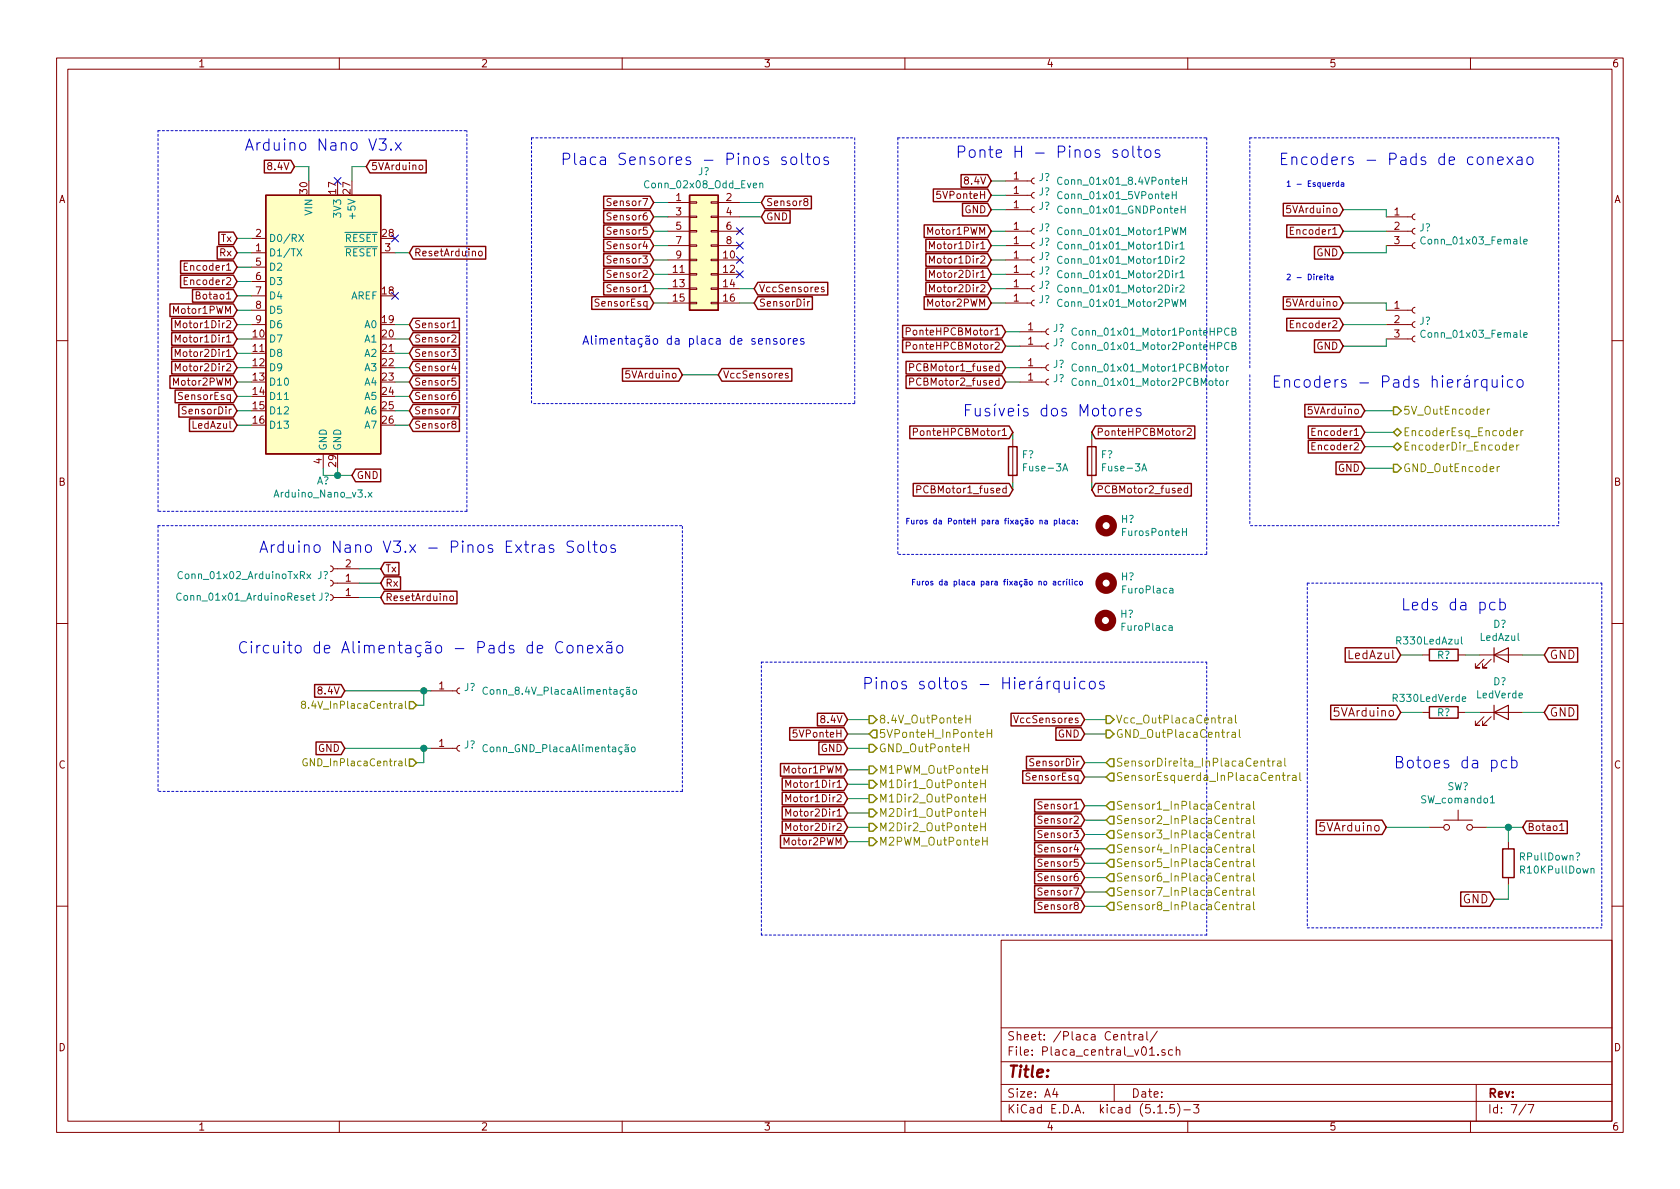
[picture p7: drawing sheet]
<svg xmlns="http://www.w3.org/2000/svg" width="297mm" height="210mm" viewBox="0 0 297 210" stroke-linecap="round" stroke-linejoin="round" font-family="sans-serif">
<defs><g id="words">
<g font-size="2.8" fill="#0000c2">
<text x="43.2" y="26.7">Arduino Nano V3.x</text>
<text x="99.1" y="29.2">Placa Sensores - Pinos soltos</text>
<text x="168.9" y="27.9">Ponte H - Pinos soltos</text>
<text x="226.1" y="29.2">Encoders - Pads de conexao</text>
<text x="224.8" y="68.6">Encoders - Pads hierárquico</text>
<text x="170.2" y="73.7">Fusíveis dos Motores</text>
<text x="45.7" y="97.8">Arduino Nano V3.x - Pinos Extras Soltos</text>
<text x="247.6" y="107.9">Leds da pcb</text>
<text x="41.9" y="115.6">Circuito de Alimentação - Pads de Conexão</text>
<text x="152.4" y="121.9">Pinos soltos - Hierárquicos</text>
<text x="246.4" y="135.9">Botoes da pcb</text>
</g>
<text font-size="2.8" fill="#840000" x="178" y="190.5">Title:</text>
<text font-size="2.1" fill="#0000c2" x="102.9" y="61">Alimentação da placa de sensores</text>
<g font-size="2.1" fill="#840000">
<text x="238.6" y="116.6">LedAzul</text>
<text x="273.9" y="116.6">GND</text>
<text x="236.2" y="126.7">5VArduino</text>
<text x="273.9" y="126.7">GND</text>
<text x="233.7" y="147">5VArduino</text>
<text x="258.6" y="159.7">GND</text>
<text x="178" y="184">Sheet: /Placa Central/</text>
<text x="178" y="186.7">File: Placa_central_v01.sch</text>
<text x="178" y="196.9">KiCad E.D.A. kicad (5.1.5)-3</text>
<text x="178" y="194.1">Size: A4</text>
<text x="200" y="194.1">Date:</text>
<text x="263" y="194.1">Rev:</text>
<text x="263" y="196.9">Id: 7/7</text>
</g>
<g font-size="1.9" fill="#848400">
<text x="248" y="73.3">5V_OutEncoder</text>
<text x="248" y="77.1">EncoderEsq_Encoder</text>
<text x="248" y="83.5">GND_OutEncoder</text>
<text x="248" y="79.7">EncoderDir_Encoder</text>
<text x="155.3" y="130.5">5VPonteH_InPonteH</text>
<text x="155.3" y="127.9">8.4V_OutPonteH</text>
<text x="197.2" y="130.5">GND_OutPlacaCentral</text>
<text x="197.2" y="127.9">Vcc_OutPlacaCentral</text>
<text x="155.3" y="133">GND_OutPonteH</text>
<text x="155.3" y="136.8">M1PWM_OutPonteH</text>
<text x="197.2" y="135.6">SensorDireita_InPlacaCentral</text>
<text x="155.3" y="139.4">M1Dir1_OutPonteH</text>
<text x="155.3" y="141.9">M1Dir2_OutPonteH</text>
<text x="197.2" y="138.1">SensorEsquerda_InPlacaCentral</text>
<text x="197.2" y="143.2">Sensor1_InPlacaCentral</text>
<text x="155.3" y="149.5">M2PWM_OutPonteH</text>
<text x="155.3" y="147">M2Dir2_OutPonteH</text>
<text x="155.3" y="144.4">M2Dir1_OutPonteH</text>
<text x="197.2" y="148.3">Sensor3_InPlacaCentral</text>
<text x="197.2" y="145.7">Sensor2_InPlacaCentral</text>
<text x="197.2" y="153.3">Sensor5_InPlacaCentral</text>
<text x="197.2" y="150.8">Sensor4_InPlacaCentral</text>
<text x="197.2" y="155.9">Sensor6_InPlacaCentral</text>
<text x="197.2" y="158.4">Sensor7_InPlacaCentral</text>
<text x="197.2" y="161">Sensor8_InPlacaCentral</text>
</g>
<g font-size="1.8" fill="#840000">
<text x="35" y="11.9">1</text>
<text x="85" y="11.9">2</text>
<text x="135" y="11.9">3</text>
<text x="185" y="11.9">4</text>
<text x="235" y="11.9">5</text>
<text x="285" y="11.9">6</text>
<text x="10.4" y="35.9">A</text>
<text x="47.7" y="30.1">8.4V</text>
<text x="54.4" y="34.2" transform="rotate(-90 54.4 34.2)">30</text>
<text x="59.4" y="34.2" transform="rotate(-90 59.4 34.2)">17</text>
<text x="62" y="34.2" transform="rotate(-90 62 34.2)">27</text>
<text x="65.6" y="30.1">5VArduino</text>
<text x="119.5" y="35.6">1</text>
<text x="128.4" y="35.6">2</text>
<text x="166.1" y="35.2">5VPonteH</text>
<text x="170.8" y="32.6">8.4V</text>
<text x="179.2" y="31.7">1</text>
<text x="179.2" y="34.3">1</text>
<text x="285.4" y="35.9">A</text>
<text x="45.2" y="41.9">2</text>
<text x="67.6" y="41.9">28</text>
<text x="107.8" y="36.4">Sensor7</text>
<text x="107.8" y="41.5">Sensor5</text>
<text x="107.8" y="39">Sensor6</text>
<text x="119.5" y="38.1">3</text>
<text x="119.5" y="40.6">5</text>
<text x="128.4" y="38.1">4</text>
<text x="128.4" y="40.6">6</text>
<text x="135.4" y="39">GND</text>
<text x="135.4" y="36.4">Sensor8</text>
<text x="164.3" y="41.5">Motor1PWM</text>
<text x="170.5" y="37.7">GND</text>
<text x="179.2" y="36.8">1</text>
<text x="179.2" y="40.6">1</text>
<text x="227.8" y="37.7">5VArduino</text>
<text x="228.7" y="41.5">Encoder1</text>
<text x="246.5" y="38.1">1</text>
<text x="246.5" y="40.6">2</text>
<text x="33.1" y="47.9">Encoder1</text>
<text x="38.9" y="45.3">Rx</text>
<text x="39.1" y="42.8">Tx</text>
<text x="45.2" y="44.4">1</text>
<text x="45.2" y="47">5</text>
<text x="68.1" y="44.4">3</text>
<text x="73.2" y="45.3">ResetArduino</text>
<text x="107.8" y="46.6">Sensor3</text>
<text x="107.8" y="44.1">Sensor4</text>
<text x="119.5" y="43.2">7</text>
<text x="119.5" y="45.7">9</text>
<text x="127.9" y="45.7">10</text>
<text x="128.4" y="43.2">8</text>
<text x="165.1" y="44.1">Motor1Dir1</text>
<text x="165.1" y="46.6">Motor1Dir2</text>
<text x="179.2" y="45.7">1</text>
<text x="179.2" y="43.2">1</text>
<text x="232.8" y="45.3">GND</text>
<text x="246.5" y="43.2">3</text>
<text x="33.1" y="50.4">Encoder2</text>
<text x="35.1" y="53">Botao1</text>
<text x="45.2" y="49.5">6</text>
<text x="45.2" y="52.1">7</text>
<text x="67.6" y="52.1">18</text>
<text x="107.8" y="49.1">Sensor2</text>
<text x="107.8" y="51.7">Sensor1</text>
<text x="119" y="48.3">11</text>
<text x="119" y="50.8">13</text>
<text x="119" y="53.3">15</text>
<text x="127.9" y="48.3">12</text>
<text x="127.9" y="50.8">14</text>
<text x="127.9" y="53.3">16</text>
<text x="134.1" y="51.7">VccSensores</text>
<text x="165.1" y="49.1">Motor2Dir1</text>
<text x="165.1" y="51.7">Motor2Dir2</text>
<text x="179.2" y="48.3">1</text>
<text x="179.2" y="50.8">1</text>
<text x="179.2" y="53.3">1</text>
<text x="30.9" y="55.5">Motor1PWM</text>
<text x="31.8" y="58">Motor1Dir2</text>
<text x="44.8" y="59.7">10</text>
<text x="45.2" y="54.6">8</text>
<text x="45.2" y="57.1">9</text>
<text x="67.6" y="57.1">19</text>
<text x="67.6" y="59.7">20</text>
<text x="73.2" y="58">Sensor1</text>
<text x="105.5" y="54.2">SensorEsq</text>
<text x="134.1" y="54.2">SensorDir</text>
<text x="161.2" y="59.3">PonteHPCBMotor1</text>
<text x="164.3" y="54.2">Motor2PWM</text>
<text x="181.8" y="58.4">1</text>
<text x="227.8" y="54.2">5VArduino</text>
<text x="228.7" y="58">Encoder2</text>
<text x="246.5" y="54.6">1</text>
<text x="246.5" y="57.1">2</text>
<text x="246.5" y="59.7">3</text>
<text x="31.8" y="60.6">Motor1Dir1</text>
<text x="31.8" y="63.1">Motor2Dir1</text>
<text x="31.8" y="65.7">Motor2Dir2</text>
<text x="44.8" y="62.2">11</text>
<text x="44.8" y="64.8">12</text>
<text x="67.6" y="62.2">21</text>
<text x="67.6" y="64.8">22</text>
<text x="73.2" y="65.7">Sensor4</text>
<text x="73.2" y="63.1">Sensor3</text>
<text x="73.2" y="60.6">Sensor2</text>
<text x="161.2" y="61.8">PonteHPCBMotor2</text>
<text x="161.7" y="65.7">PCBMotor1_fused</text>
<text x="181.8" y="64.8">1</text>
<text x="181.8" y="61">1</text>
<text x="232.8" y="61.8">GND</text>
<text x="30.9" y="68.2">Motor2PWM</text>
<text x="31.9" y="70.7">SensorEsq</text>
<text x="44.8" y="67.3">13</text>
<text x="44.8" y="69.8">14</text>
<text x="67.6" y="67.3">23</text>
<text x="67.6" y="69.8">24</text>
<text x="73.2" y="70.7">Sensor6</text>
<text x="73.2" y="68.2">Sensor5</text>
<text x="110.9" y="66.9">5VArduino</text>
<text x="127.8" y="66.9">VccSensores</text>
<text x="161.7" y="68.2">PCBMotor2_fused</text>
<text x="181.8" y="67.3">1</text>
<text x="32.7" y="73.3">SensorDir</text>
<text x="34.2" y="75.8">LedAzul</text>
<text x="44.8" y="72.4">15</text>
<text x="44.8" y="74.9">16</text>
<text x="67.6" y="72.4">25</text>
<text x="67.6" y="74.9">26</text>
<text x="73.2" y="73.3">Sensor7</text>
<text x="73.2" y="75.8">Sensor8</text>
<text x="162.5" y="77.1">PonteHPCBMotor1</text>
<text x="193.8" y="77.1">PonteHPCBMotor2</text>
<text x="231.6" y="73.3">5VArduino</text>
<text x="232.5" y="77.1">Encoder1</text>
<text x="56.9" y="82" transform="rotate(-90 56.9 82)">4</text>
<text x="59.4" y="82.5" transform="rotate(-90 59.4 82.5)">29</text>
<text x="232.5" y="79.6">Encoder2</text>
<text x="236.6" y="83.4">GND</text>
<text x="10.4" y="85.9">B</text>
<text x="63" y="84.7">GND</text>
<text x="162.9" y="87.2">PCBMotor1_fused</text>
<text x="193.8" y="87.2">PCBMotor2_fused</text>
<text x="285.4" y="85.9">B</text>
<text x="61.1" y="100.3">2</text>
<text x="68.1" y="101.2">Tx</text>
<text x="61.1" y="105.4">1</text>
<text x="61.1" y="102.9">1</text>
<text x="68.1" y="103.8">Rx</text>
<text x="68.1" y="106.3">ResetArduino</text>
<text x="56.5" y="122.8">8.4V</text>
<text x="77.6" y="121.9">1</text>
<text x="140.7" y="130.4">5VPonteH</text>
<text x="145.4" y="127.9">8.4V</text>
<text x="179.9" y="127.9">VccSensores</text>
<text x="187" y="130.4">GND</text>
<text x="10.4" y="135.9">C</text>
<text x="56.2" y="133">GND</text>
<text x="77.6" y="132.1">1</text>
<text x="138.9" y="136.8">Motor1PWM</text>
<text x="145.1" y="133">GND</text>
<text x="182.5" y="135.5">SensorDir</text>
<text x="285.4" y="135.9">C</text>
<text x="139.7" y="141.9">Motor1Dir2</text>
<text x="139.7" y="139.3">Motor1Dir1</text>
<text x="181.7" y="138">SensorEsq</text>
<text x="184" y="143.1">Sensor1</text>
<text x="138.9" y="149.5">Motor2PWM</text>
<text x="139.7" y="146.9">Motor2Dir2</text>
<text x="139.7" y="144.4">Motor2Dir1</text>
<text x="184" y="148.2">Sensor3</text>
<text x="184" y="145.7">Sensor2</text>
<text x="270" y="146.9">Botao1</text>
<text x="184" y="155.8">Sensor6</text>
<text x="184" y="153.3">Sensor5</text>
<text x="184" y="150.7">Sensor4</text>
<text x="184" y="160.9">Sensor8</text>
<text x="184" y="158.4">Sensor7</text>
<text x="10.4" y="185.9">D</text>
<text x="285.4" y="185.9">D</text>
<text x="35" y="199.9">1</text>
<text x="85" y="199.9">2</text>
<text x="135" y="199.9">3</text>
<text x="185" y="199.9">4</text>
<text x="235" y="199.9">5</text>
<text x="285" y="199.9">6</text>
</g>
<g font-size="1.8" fill="#008484">
<text x="114.4" y="33.3">Conn_02x08_Odd_Even</text>
<text x="123.4" y="31">J?</text>
<text x="183.7" y="32">J?</text>
<text x="183.7" y="34.6">J?</text>
<text x="187.7" y="35.2">Conn_01x01_5VPonteH</text>
<text x="187.8" y="32.7">Conn_01x01_8.4VPonteH</text>
<text x="55.2" y="38" transform="rotate(-90 55.2 38)">VIN</text>
<text x="60.3" y="38.2" transform="rotate(-90 60.3 38.2)">3V3</text>
<text x="62.9" y="38.2" transform="rotate(-90 62.9 38.2)">+5V</text>
<text x="183.7" y="37.1">J?</text>
<text x="183.7" y="40.9">J?</text>
<text x="187.6" y="41.6">Conn_01x01_Motor1PWM</text>
<text x="187.6" y="37.8">Conn_01x01_GNDPonteH</text>
<text x="251" y="40.9">J?</text>
<text x="47.5" y="45.3">D1/TX</text>
<text x="47.5" y="42.8">D0/RX</text>
<text x="47.5" y="47.9">D2</text>
<text x="60.9" y="42.8">RESET</text>
<text x="60.9" y="45.3">RESET</text>
<text x="183.7" y="46">J?</text>
<text x="183.7" y="43.5">J?</text>
<text x="187.8" y="46.7">Conn_01x01_Motor1Dir2</text>
<text x="187.8" y="44.1">Conn_01x01_Motor1Dir1</text>
<text x="251.9" y="43.2">Conn_01x03_Female</text>
<text x="47.5" y="50.4">D3</text>
<text x="47.5" y="53">D4</text>
<text x="62" y="53">AREF</text>
<text x="183.7" y="48.5">J?</text>
<text x="183.7" y="51.1">J?</text>
<text x="183.7" y="53.6">J?</text>
<text x="187.8" y="49.2">Conn_01x01_Motor2Dir1</text>
<text x="187.8" y="51.7">Conn_01x01_Motor2Dir2</text>
<text x="47.5" y="55.5">D5</text>
<text x="47.5" y="58">D6</text>
<text x="64.5" y="58">A0</text>
<text x="186.2" y="58.7">J?</text>
<text x="187.6" y="54.3">Conn_01x01_Motor2PWM</text>
<text x="190.4" y="59.4">Conn_01x01_Motor1PonteHPCB</text>
<text x="251" y="57.4">J?</text>
<text x="251.9" y="59.7">Conn_01x03_Female</text>
<text x="47.5" y="60.6">D7</text>
<text x="47.5" y="63.1">D8</text>
<text x="47.5" y="65.7">D9</text>
<text x="64.5" y="60.6">A1</text>
<text x="64.5" y="63.1">A2</text>
<text x="64.5" y="65.7">A3</text>
<text x="186.2" y="65">J?</text>
<text x="186.2" y="61.2">J?</text>
<text x="190.4" y="65.7">Conn_01x01_Motor1PCBMotor</text>
<text x="190.4" y="61.9">Conn_01x01_Motor2PonteHPCB</text>
<text x="47.5" y="68.2">D10</text>
<text x="47.5" y="70.7">D11</text>
<text x="64.5" y="68.2">A4</text>
<text x="64.5" y="70.7">A5</text>
<text x="186.2" y="67.6">J?</text>
<text x="190.4" y="68.2">Conn_01x01_Motor2PCBMotor</text>
<text x="47.5" y="73.3">D12</text>
<text x="47.5" y="75.8">D13</text>
<text x="64.5" y="73.3">A6</text>
<text x="64.5" y="75.8">A7</text>
<text x="57.8" y="79.8" transform="rotate(-90 57.8 79.8)">GND</text>
<text x="60.3" y="79.8" transform="rotate(-90 60.3 79.8)">GND</text>
<text x="180.7" y="81">F?</text>
<text x="181.3" y="83.4">Fuse-3A</text>
<text x="194.7" y="81">F?</text>
<text x="195.3" y="83.4">Fuse-3A</text>
<text x="48.8" y="88">Arduino_Nano_v3.x</text>
<text x="56" y="85.7">A?</text>
<text x="198.2" y="92.5">H?</text>
<text x="198.6" y="94.8">FurosPonteH</text>
<text x="31.9" y="106.2">Conn_01x01_ArduinoReset</text>
<text x="31.9" y="102.4">Conn_01x02_ArduinoTxRx</text>
<text x="56.1" y="102.4">J?</text>
<text x="56.3" y="106.2">J?</text>
<text x="198.2" y="102.6">H?</text>
<text x="198.7" y="104.9">FuroPlaca</text>
<text x="198.1" y="109.2">H?</text>
<text x="198.6" y="111.6">FuroPlaca</text>
<text x="247.2" y="114">R330LedAzul</text>
<text x="261.8" y="113.3">LedAzul</text>
<text x="264" y="111">D?</text>
<text x="254.1" y="116.5">R?</text>
<text x="82.1" y="122.2">J?</text>
<text x="86.4" y="122.9">Conn_8.4V_PlacaAlimentação</text>
<text x="246.6" y="124.1">R330LedVerde</text>
<text x="261.2" y="123.5">LedVerde</text>
<text x="264" y="121.2">D?</text>
<text x="254.1" y="126.7">R?</text>
<text x="82.1" y="132.4">J?</text>
<text x="86.1" y="133">Conn_GND_PlacaAlimentação</text>
<text x="251.5" y="142.1">SW_comando1</text>
<text x="255.9" y="139.7">SW?</text>
<text x="268.8" y="152.2">RPullDown?</text>
<text x="269.1" y="154.5">R10KPullDown</text>
</g>
<g font-size="1.8" fill="#848400">
<text x="55.2" y="125.3">8.4V_InPlacaCentral</text>
<text x="54.9" y="135.5">GND_InPlacaCentral</text>
</g>
<g font-size="1.4" fill="#0000c2">
<text x="227.3" y="33">1 - Esquerda</text>
<text x="227.3" y="49.5">2 - Direita</text>
<text x="160" y="92.7">Furos da PonteH para fixação na placa:</text>
<text x="161" y="103.5">Furos da placa para fixação no acrílico</text>
</g>
</g></defs>
<g fill="none" stroke="#840000" stroke-width=".18">
<path d="M10 10.3h277v189.9h-277zM12 12.2h273v186.1h-273zM60 10.3v1.9M110 10.3v1.9M160 10.3v1.9M210 10.3v1.9M260 10.3v1.9M74.1 29.3l.2-.1 .4 .1 .1 .5-.2 .2h-.3l-.2-.1zM118.1 35.8h3.8M118.1 38.3h3.8M121.9 38.2h1.3v.3h-1.3zM121.9 35.7h1.3v.2h-1.3z"/>
<path d="M125.7 38.2h1.3v.3h-1.3zM125.7 35.7h1.3v.2h-1.3zM127 35.8h3.8M127 38.3h3.8M142.4 35.7l-.3-.3 .1-.2 .2-.1 .4 .1v.3l-.6 .2-.1 .2v.2l.3 .3 .3-.1 .1-.2v-.3l-.2-.1M177.8 32h4.6M177.8 34.5h4.6M177.8 37.1h4.6M182.9 31.5l-.3 .1-.2 .3 .1 .4 .4 .2M182.9 34l-.3 .1-.2 .4 .1 .3 .4 .2M182.9 36.6l-.3 .1-.2 .3 .1 .4 .4 .2M245.1 38.3h4.6"/>
<path d="M250.2 37.8l-.3 .1-.2 .4 .1 .4 .4 .2M31 58v-1.3l.4 .9 .5-.9v1.3M32.6 47.1h.4M32.6 49.7h.4M33.2 46.5h-.6v1.3h.6M33.2 49.1h-.6v1.2h.6M44.4 44.7h2.6M44.4 42.2h2.6M44.4 47.2h2.6M44.4 49.8h2.6M44.4 52.3h2.6M44.4 54.9h2.6"/>
<path d="M44.4 57.4h2.6M67.3 44.7h2.5M79.9 59.4l.5-.2 .2 .2v.2v.2l-.8 .7h.8M79.9 57l.4-.3v1.3M79.9 58h.7M84.7 44.5l.3-.1 .2 .1v.7l-.3 .1-.3-.3zM118.1 46h3.8M118.1 48.5h3.8M118.1 51h3.8M118.1 53.6h3.8M118.1 40.9h3.8M118.1 43.4h3.8"/>
<path d="M121.9 48.4h1.3v.2h-1.3zM121.9 50.9h1.3v.3h-1.3zM121.9 53.5h1.3v.2h-1.3zM121.9 45.8h1.3v.3h-1.3zM121.9 40.8h1.3v.2h-1.3zM121.9 43.3h1.3v.3h-1.3zM125.7 48.4h1.3v.2h-1.3zM125.7 50.9h1.3v.3h-1.3zM125.7 53.5h1.3v.2h-1.3zM125.7 45.8h1.3v.3h-1.3zM125.7 40.8h1.3v.2h-1.3zM125.7 43.3h1.3v.3h-1.3z"/>
<path d="M127 46h3.8M127 48.5h3.8M127 51h3.8M127 53.6h3.8M127 40.9h3.8M127 43.4h3.8M142.8 53.3v.8M143.2 53.3l-.3 .1-.1 .1M145.7 50.8h-.3l-.2 .1 .1 .2 .4 .2v.3h-.5M160.2 58.6l.7-.1v-.4l-.7-.1v1.2M164.3 44v-1.3l.5 .9 .4-.9v1.3M164.3 46.5v-1.2l.5 .9 .4-.9v1.2"/>
<path d="M164.3 49.1v-1.3l.5 .9 .4-.9v1.3M164.3 51.6v-1.3l.5 1 .4-1v1.3M175.9 59.2h.8M177.8 46h4.6M177.8 48.5h4.6M177.8 51h4.6M177.8 53.6h4.6M177.8 40.9h4.6M177.8 43.4h4.6M180.3 58.7h4.6M182.9 45.5l-.3 .1-.2 .3 .1 .4 .4 .2M182.9 48l-.3 .1-.2 .3 .1 .4 .4 .2"/>
<path d="M182.9 50.5l-.3 .1-.2 .4 .1 .4 .4 .2M182.9 53.1l-.3 .1-.2 .3 .1 .4 .4 .2M182.9 40.4l-.3 .1-.2 .3 .1 .4 .4 .2M182.9 42.9l-.3 .1-.2 .4 .1 .3 .4 .2M185.4 58.2l-.3 .1-.2 .3 .1 .4 .4 .2M228.1 57.3h.5M228.1 40.8h.5M228.8 56.7h-.7v1.3h.7M228.8 40.2h-.7v1.2h.7M245.1 40.9h4.6M245.1 43.4h4.6M245.1 54.9h4.6"/>
<path d="M245.1 57.4h4.6M245.1 59.9h4.6M250.2 42.9l-.3 .1-.2 .4 .1 .3 .4 .2M250.2 40.4l-.3 .1-.2 .3 .1 .4 .4 .2M250.2 59.4l-.3 .1-.2 .4 .1 .3 .4 .2M250.2 56.9l-.3 .1-.2 .3 .1 .4 .4 .2M250.2 54.4l-.3 .1-.2 .3 .1 .4 .4 .2M10 60.2h2M31 60.5v-1.3l.4 .9 .5-.9v1.3M31 63v-1.2l.4 .9 .5-.9v1.2M31 65.6v-1.3l.4 .9 .5-.9v1.3M79.8 71.9h.9l-.6 1.3"/>
<path d="M79.8 61.8h.8l-.4 .4 .4 .2v.5l-.2 .1-.6-.1M80.1 75l-.2-.2 .1-.3h.4l.2 .1v.3l-.6 .2-.1 .2v.2l.2 .2h.4l.1-.2v-.4l-.2-.1M80.2 64.3l-.3 .8h.8M80.5 69.4h-.2a.79 .79 0 0 0-.2 1.3l.5-.2v-.5l-.5-.1-.2 .2M80.5 64.7v.9M80.6 66.8h-.6l-.1 .7 .2-.2 .5 .2v.5l-.2 .1-.5-.1M139.3 66.1l-.3-.1-.1 .2v.2l.4 .1v.3h-.4M160.2 61.2l.7-.1v-.5l-.7-.1v1.3M160.8 67.5h.6l.2-.2-.1-.3-.2-.2h-.5v1.3M160.8 65l.6-.1 .2-.2-.1-.3-.2-.1h-.5v1.3M161.5 76.4l.7-.1v-.4l-.7-.2v1.3M177.2 77h.8"/>
<path d="M179.1 77.7v7.6M180.3 67.6h4.6M180.3 65h4.6M180.3 61.2h4.6M185.4 67.1l-.3 .1-.2 .3 .1 .4 .4 .2M185.4 64.5l-.3 .1-.2 .3 .1 .4 .4 .2M185.4 60.7l-.3 .1-.2 .3 .1 .4 .4 .2M193 77.7v7.6M209.5 76.2l-.3 .2M209.9 75.9l.5-.2 .2 .4v.2l-.7 .7h.7M232 76.3h.4M232 78.9h.4"/>
<path d="M232.6 75.7h-.6v1.3h.6M232.6 78.3h-.6v1.2h.6M285 60.2h2M57.1 80.3v2.5M162.1 86.6l.6-.1 .1-.2v-.3l-.2-.1h-.5v1.3M208.3 86.7l.6-.1-.1-.2-.3-.1-.2 .2 .1 .6h.4M210 86.4l-.4-.1-.2 .3 .1 .5h.5M210 85.9v1.3M10 110.3h2M58.4 105.2l.4 .1 .1 .3-.1 .4-.4 .2M58.4 100.1l.4 .1 .1 .3-.1 .4-.4 .2M58.4 102.6l.4 .1 .1 .3-.1 .4-.4 .2"/>
<path d="M58.9 105.7h4.6M58.9 100.6h4.6M58.9 103.1h4.6M79.7 105.4h.3l.1 .1v.7h-.3l-.3-.2zM251.5 115.8h1.2M257.8 115.8h1.3M261.6 115.8h7.6M262.4 116.6l-1.5 1.5h.7h-.7v-.8M263.7 116.6l-1.6 1.5h.8h-.8v-.8M285 110.3h2M76.2 132.3h4.6M76.2 122.2h4.6"/>
<path d="M81.3 131.8l-.3 .1-.2 .4 .1 .3 .4 .2M81.3 121.7l-.3 .1-.2 .3 .1 .4 .4 .2M138.9 139.2v-1.2l.5 .9 .4-.9v1.2M179.2 126.5l.5 1.3 .4-1.3M251.5 126h1.2M257.8 126h1.3M261.6 126h7.6M262.4 126.7l-1.5 1.6h.7h-.7v-.8M263.7 126.7l-1.6 1.6h.8h-.8v-.8M138.9 146.9v-1.3l.5 .9 .4-.9v1.3M138.9 144.3v-1.3l.5 1 .4-1v1.3M138.9 141.8v-1.3l.5 .9 .4-.9v1.3"/>
<path d="M252.7 146.3h2.6M255.3 145h5M257.8 143.3v1.7M260.3 146.3h2.6M266.7 148.8v1.3M266.7 155.2v1.3M275.8 145.9l.3-.3v1.3M275.8 146.9h.7M10 160.2h2M177 166.3h108v32h-108zM285 160.2h2M60 198.3v1.9"/>
<path d="M110 198.3v1.9M160 198.3v1.9M177 194.8h108M177 191.8h108M177 187.8h108M177 181.8h108M186.5 192.5l-.4 1h1M186.8 193v1M197 191.8v3M199.4 182.9h.6M199.6 182.4v1.3l.4 .2M200.5 182.9v1"/>
<path d="M200.9 182.9l-.3 .1-.1 .2M201.4 183h.6l.1 .9M202.1 183.3l-.6 .1-.2 .2 .2 .3 .6-.1M202.8 182.4v1.3l.2 .2M204.6 182.3l-1.3 2M204.7 196.8h.8M204.7 186.5v.1M206 185.7l-.4-.1-.2 .2 .1 .2 .5 .2v.3h-.6M206.2 196.7v.1M207.3 185.7l-.4-.1-.3 .3 .1 .6 .2 .1 .4-.1M207.6 195.3h-.7l-.1 .7 .2-.1 .5 .1 .2 .2-.1 .5-.2 .1-.6-.1M208 185.7l.2-.1 .3 .1 .1 .9"/>
<path d="M208 185.1v1.5M208.2 195.1a1.71 1.71 0 0 1 0 2.3M209.3 196.3h1.2M210 198.3v1.9M211 195.3h1l-.5 .6 .4 .1v.7l-.2 .1-.7-.1M260 198.3v1.9M261 191.8v6.5M269.8 195.2l-1.2 2M270.2 195.3h1l-.6 1.5"/>
<circle cx="255.8" cy="146.3" r=".51"/>
<circle cx="259.8" cy="146.3" r=".51"/>
</g>
<g fill="none" stroke="#840000" stroke-width=".25">
<path d="M46.7 28.3h4.7l.7 1.2-.7 1.1h-4.7zM47 34.5h20.3v45.8h-20.3zM65.4 28.3h10v2.3h-10l-.6-1.1zM106.7 34.7h8.2l.7 1.1-.7 1.1h-8.2zM106.7 39.8h8.2l.7 1.1-.7 1.1h-8.2zM106.7 37.2h8.2l.7 1.1-.7 1.2h-8.2zM121.9 34.5h5.1v20.4h-5.1zM135.3 37.2h4.4v2.3h-4.4l-.7-1.2zM135.3 34.7h8.2v2.2h-8.2l-.7-1.1zM163.4 39.8h11.2l.7 1.1-.7 1.1h-11.2zM165 33.4h9.6l.7 1.1-.7 1.2h-9.6zM169.9 30.9h4.7l.7 1.1-.7 1.1h-4.7z"/>
<path d="M170.2 36h4.4l.7 1.1-.7 1.1h-4.4zM226.9 36h10l.6 1.1-.6 1.1h-10zM227.5 39.8h9.4l.6 1.1-.6 1.1h-9.4zM30 53.7h11.3l.6 1.2-.6 1.1h-11.3zM30.4 58.8h10.9l.6 1.1-.6 1.2h-10.9zM30.4 56.3h10.9l.6 1.1-.6 1.1h-10.9zM31.9 46.1h9.4l.6 1.1-.6 1.2h-9.4zM31.9 48.7h9.4l.6 1.1-.6 1.1h-9.4zM34 51.2h7.3l.6 1.1-.6 1.1h-7.3zM38.4 43.6h2.9l.6 1.1-.6 1.1h-2.9zM38.7 41h2.6l.6 1.2-.6 1.1h-2.6zM73 43.6h12.9v2.2h-12.9l-.6-1.1z"/>
<path d="M73 58.8h8.2v2.3h-8.2l-.6-1.2zM73 56.3h8.2v2.2h-8.2l-.6-1.1zM104.6 52.5h10.3l.7 1.1-.7 1.1h-10.3zM106.7 44.9h8.2l.7 1.1-.7 1.1h-8.2zM106.7 47.4h8.2l.7 1.1-.7 1.1h-8.2zM106.7 49.9h8.2l.7 1.1-.7 1.2h-8.2zM106.7 42.3h8.2l.7 1.1-.7 1.1h-8.2zM134 49.9h12.4v2.3h-12.4l-.7-1.2zM134 52.5h9.6v2.2h-9.6l-.7-1.1zM159.6 57.6h17.6l.6 1.1-.6 1.1h-17.6zM163.4 52.5h11.2l.7 1.1-.7 1.1h-11.2zM163.7 42.3h10.9l.7 1.1-.7 1.1h-10.9z"/>
<path d="M163.7 44.9h10.9l.7 1.1-.7 1.1h-10.9zM163.7 47.4h10.9l.7 1.1-.7 1.1h-10.9zM163.7 49.9h10.9l.7 1.1-.7 1.2h-10.9zM226.9 52.5h10l.6 1.1-.6 1.1h-10zM227.5 56.3h9.4l.6 1.1-.6 1.1h-9.4zM232.4 43.6h4.5l.6 1.1-.6 1.1h-4.5zM30 66.4h11.3l.6 1.2-.6 1.1h-11.3zM30.4 61.4h10.9l.6 1.1-.6 1.1h-10.9zM30.4 63.9h10.9l.6 1.1-.6 1.1h-10.9zM31 69h10.3l.6 1.1-.6 1.1h-10.3zM31.6 71.5h9.7l.6 1.1-.6 1.2h-9.7zM33.5 74.1h7.8l.6 1.1-.6 1.1h-7.8z"/>
<path d="M73 71.5h8.2v2.3h-8.2l-.6-1.2zM73 69h8.2v2.2h-8.2l-.6-1.1zM73 66.4h8.2v2.3h-8.2l-.6-1.1zM73 74.1h8.2v2.2h-8.2l-.6-1.1zM73 63.9h8.2v2.2h-8.2l-.6-1.1zM73 61.4h8.2v2.2h-8.2l-.6-1.1zM110.1 65.2h9.9l.6 1.1-.6 1.1h-9.9zM127.6 65.2h12.4v2.2h-12.4l-.6-1.1zM159.6 60.1h17.6l.6 1.1-.6 1.1h-17.6zM160.2 66.4h17l.6 1.2-.6 1.1h-17zM160.2 63.9h17l.6 1.1-.6 1.1h-17zM160.9 75.3h17.5l.7 1.1-.7 1.2h-17.5z"/>
<path d="M178.3 79h1.5v5.1h-1.5zM192.3 79h1.5v5.1h-1.5zM193.7 75.3h17.6v2.3h-17.6l-.7-1.2zM230.7 71.5h10l.6 1.1-.6 1.2h-10zM231.3 75.3h9.4l.6 1.1-.6 1.2h-9.4zM231.3 77.9h9.4l.6 1.1-.6 1.1h-9.4zM232.4 60.1h4.5l.6 1.1-.6 1.1h-4.5zM62.9 83h4.4v2.2h-4.4l-.7-1.1zM67.9 99.5h2.6v2.2h-2.6l-.6-1.1zM161.5 85.5h16.9l.7 1.1-.7 1.1h-16.9zM193.7 85.5h16.9v2.2h-16.9l-.7-1.1zM236.2 81.7h4.5l.6 1.1-.6 1.1h-4.5z"/>
<path d="M67.9 102h2.9v2.2h-2.9l-.6-1.1zM67.9 104.5h12.9v2.3h-12.9l-.6-1.1zM237.8 114.5h9.1l.7 1.3-.7 1.3h-9.1zM252.7 114.8h5.1v2h-5.1zM273.8 114.5h5.1v2.6h-5.1l-.8-1.3zM55.6 121.1h4.7l.7 1.1-.7 1.1h-4.7zM55.9 131.2h4.4l.7 1.1-.7 1.1h-4.4zM138 135h11.2l.7 1.1-.7 1.2h-11.2zM138.3 137.6h10.9l.7 1.1-.7 1.1h-10.9zM139.6 128.7h9.6l.7 1.1-.7 1.1h-9.6zM144.5 126.1h4.7l.7 1.1-.7 1.2h-4.7zM144.8 131.2h4.4l.7 1.1-.7 1.1h-4.4z"/>
<path d="M178.8 126.1h12.3l.7 1.1-.7 1.2h-12.3zM180.8 136.3h10.3l.7 1.1-.7 1.1h-10.3zM181.5 133.8h9.6l.7 1.1-.7 1.1h-9.6zM186.7 128.7h4.4l.7 1.1-.7 1.1h-4.4zM235.3 124.7h11.6l.7 1.3-.7 1.2h-11.6zM252.7 125h5.1v2h-5.1zM273.8 124.7h5.1v2.5h-5.1l-.8-1.2zM138 147.7h11.2l.7 1.1-.7 1.2h-11.2zM138.3 145.2h10.9l.7 1.1-.7 1.1h-10.9zM138.3 142.6h10.9l.7 1.2-.7 1.1h-10.9zM138.3 140.1h10.9l.7 1.1-.7 1.1h-10.9zM182.9 154.1h8.2l.7 1.1-.7 1.1h-8.2z"/>
<path d="M182.9 151.5h8.2l.7 1.1-.7 1.2h-8.2zM182.9 149h8.2l.7 1.1-.7 1.1h-8.2zM182.9 146.5h8.2l.7 1.1-.7 1.1h-8.2zM182.9 143.9h8.2l.7 1.1-.7 1.1h-8.2zM182.9 141.4h8.2l.7 1.1-.7 1.1h-8.2zM182.9 159.2h8.2l.7 1.1-.7 1.1h-8.2zM182.9 156.6h8.2l.7 1.1-.7 1.1h-8.2zM232.7 145h11.7l.7 1.3-.7 1.3h-11.7zM258.3 157.7h5.1l.8 1.3-.8 1.3h-5.1zM265.7 150.1h2v5.1h-2zM269.9 145.2h7.2v2.2h-7.2l-.7-1.1z"/>
</g>
<g fill="none" stroke="#008484" stroke-width=".18">
<path d="M134.3 32.5l.2-.1h.3l.1 .8M134.3 32.4v.8M187.8 31.5a.5 .5 0 0 0-.7 0 .5 .5 0 0 0-.1 .6 .45 .45 0 0 0 .2 .5 .45 .45 0 0 0 .6-.1M187.8 34a.6 .6 0 0 0-.8 .4 .6 .6 0 0 0 .6 .7l.2-.1M187.8 36.5a.6 .6 0 0 0-.8 .5 .6 .6 0 0 0 .6 .7l.2-.1M207.3 33.9v1.2M207.3 34.5h.7M208 33.9v1.2M208.8 37h.7M209.1 31.3v1.3M209.1 31.9h.7M209.5 36.4v1.3"/>
<path d="M209.8 31.3v1.3M52.5 44l.9 1.3M52.8 41.4l.9 1.3M53.4 44l-.9 1.3M53.7 41.4l-.9 1.3M187.8 45.4a.6 .6 0 0 0-.9 .4 .6 .6 0 0 0 .6 .8l.3-.1M187.8 48a.6 .6 0 0 0-.9 .4 .6 .6 0 0 0 .6 .7l.3-.1M187.8 50.5a.6 .6 0 0 0-.9 .4 .6 .6 0 0 0 .6 .8l.3-.2M187.8 53.1a.6 .6 0 0 0-.9 .4 .6 .6 0 0 0 .7 .7l.2-.1M187.8 40.4a.6 .6 0 0 0-.9 .4 .6 .6 0 0 0 .7 .7l.2-.1M187.8 42.9a.6 .6 0 0 0-.9 .4 .6 .6 0 0 0 .6 .7l.3-.1M190.3 58.1a.6 .6 0 0 0-.8 .5 .6 .6 0 0 0 .6 .7l.2-.1"/>
<path d="M207.9 43.2v.8M207.9 48.3v.8M208.3 45.7l-.4 .3M208.3 48.3l-.4 .2M208.3 50.8l-.4 .2M208.3 43.2l-.4 .2M208.6 45.4l.5-.1 .2 .1 .1 .3-.1 .2-.7 .7h.8M208.6 48.2l.4-.4v1.3M208.6 50.5l.5-.1 .2 .1 .1 .2-.1 .2-.7 .8h.8M208.6 43.1l.4-.3v1.2M208.6 49.1h.8M208.6 44h.8"/>
<path d="M208.8 54.2v-1.3l.4 .9 .4-.9v1.3M208.8 41.5v-1.3l.4 .9 .4-.9v1.3M217.3 58.1a.6 .6 0 0 0-.8 .4 .6 .6 0 0 0 .5 .8l.3-.1M217.8 58.6h.6l.1-.2-.1-.3-.6-.1v1.3h.5l.2-.1 .1-.4-.3-.2M252 42a.6 .6 0 0 0-.8 .4 .6 .6 0 0 0 .6 .7l.2-.1M252 58.5a.6 .6 0 0 0-.8 .4 .6 .6 0 0 0 .6 .8l.2-.2M269.4 42.7l.6-.1v-.2l-.4-.1-.2 .2 .1 .6h.5M269.4 59.2l.6-.1v-.2l-.4-.1-.2 .2 .1 .6h.5M190.3 67a.51 .51 0 0 0-.6 0 .51 .51 0 0 0-.2 .6 .46 .46 0 0 0 .3 .5 .46 .46 0 0 0 .5-.1M190.3 64.5a.51 .51 0 0 0-.6 0 .51 .51 0 0 0-.2 .6 .46 .46 0 0 0 .3 .5 .46 .46 0 0 0 .5-.1M190.3 60.7a.6 .6 0 0 0-.8 .4 .6 .6 0 0 0 .6 .7l.2-.1M215.8 67.4l.3-.1 .2 .2-.1 .6-.3 .1-.3-.3z"/>
<path d="M215.8 64.8h.3l.2 .1-.1 .7h-.3l-.3-.2zM216.9 64.8v.8M216.9 67.3v.9M217.2 67.3l-.3 .3M217.2 64.8l-.3 .2M217.3 60.7a.6 .6 0 0 0-.8 .4 .6 .6 0 0 0 .5 .7l.3-.1M217.8 61.2l.6-.1 .1-.2-.1-.2-.6-.2v1.3h.5l.2-.1 .1-.3-.3-.2M65.1 87.1l.7 .8M65.8 87.1l-.7 .8M187.9 83.3l.4-1.3 .5 1.3M188 82.9h.6M201.9 83.3l.4-1.3 .4 1.3"/>
<path d="M202 82.9h.6M209.1 94.1h.7M209.8 93.4v1.3M32 105a.6 .6 0 0 0-.8 .4 .6 .6 0 0 0 .6 .7l.2-.1M53.1 101.7h.6l.1-.2v-.3l-.2-.1h-.5v1.2M53.4 101.7l.4 .6M54.2 105.7l.6-.1v-.2l-.4-.1-.2 .2 .1 .6h.5M54.3 101.5l.6 .8M54.9 101.5l-.6 .8M55.2 105.3h.5M55.4 104.9v1.1l.3 .1M206.7 110.7h.5l.1 .8"/>
<path d="M206.8 104.1h.5l.1 .8M207.3 110.9l-.5 .1-.1 .2v.2h.6M207.4 104.3l-.4 .1-.2 .2v.2h.6M258.4 112.6v1.1l.2 .2M86.2 131.8a.51 .51 0 0 0-.7 0 .51 .51 0 0 0-.1 .6 .46 .46 0 0 0 .2 .5 .46 .46 0 0 0 .6-.1M86.2 121.6a.6 .6 0 0 0-.9 .4 .6 .6 0 0 0 .6 .8l.3-.1M110.5 132.2h.5l.1 .7M110.8 122h.5v.8M111.1 132.4l-.4 .1-.2 .1v.3h.6M111.1 131.7l-.6 .1M111.3 122.2l-.4 .1-.2 .2 .1 .2h.5M111.3 121.5l-.6 .1"/>
<path d="M111.7 132.2l.2-.1 .3 .1 .1 .1-.1 .6h-.3l-.2-.1zM111.9 122.1l.2-.2 .4 .2v.4l-.1 .2-.3 .1-.2-.1zM258.5 123.6l.7-.1-.1-.2-.4-.1-.2 .2 .1 .6h.5M263.5 141.1l.4-.4v1.3M263.5 142h.7M278.7 150.9l.4-.1 .2 .2-.4 .6M281.3 153.7l.2-.1h.3v.8"/>
</g>
<g fill="none" stroke="#840000" stroke-width="1.3">
<circle cx="195.6" cy="93" r="1.27"/>
<circle cx="195.5" cy="109.7" r="1.27"/>
<circle cx="195.6" cy="103.1" r="1.27"/>
</g>
<path d="M264.2 115.8l2.5-1.3v2.6zM264.2 114.5v2.6M264.2 126l2.5-1.3v2.5zM264.2 124.7v2.5" fill="none" stroke="#840000" stroke-width=".2"/>
<g fill="#ffffc2" stroke="#ffffc2" stroke-width=".18">
<path d="M47 34.5h20.3v45.8h-20.3z"/>
<path d="M121.9 34.5h5.1v20.4h-5.1z"/>
</g>
<g fill="none" stroke="#0000c2" stroke-width=".18" stroke-dasharray=".4 .4">
<path d="M27.9 23.1h54.6M94 24.4h57.1M94 24.4v47M151.1 24.4v47M158.7 24.4h54.7M158.7 24.4v73.6M213.4 24.4v73.6M221 24.4h54.6M275.6 24.4v68.6M151.1 71.4h-57.1M221 66.3v26.7M221 65v-40.6"/>
<path d="M27.9 90.4v-67.3M27.9 93h92.7M27.9 93v46.9M82.5 90.4v-67.3M82.5 90.4h-54.6M213.4 98h-54.7M275.6 93h-54.6M134.6 117.1h78.8M213.4 117.1v48.2M231.1 103.1h52.1M231.1 103.1v61M283.2 103.1v61"/>
<path d="M120.6 139.9h-92.7M120.6 139.9v-46.9M134.6 165.3v-48.2M213.4 165.3h-78.8M231.1 164.1h52.1"/>
</g>
<g fill="none" stroke="#008400" stroke-width=".18">
<path d="M52.1 29.5h2.5v2.5M64.8 29.5h-2.6v2.5M115.6 35.8h2.5M115.6 38.3h2.5M130.8 35.8h3.8M130.8 38.3h3.8M175.3 32h2.5M175.3 34.5h2.5M175.3 37.1h2.5M237.5 37.1h7.6v1.2M41.9 44.7h2.5M41.9 42.2h2.5"/>
<path d="M41.9 57.4h2.5M41.9 59.9h2.5M41.9 54.9h2.5M41.9 47.2h2.5M41.9 49.8h2.5M41.9 52.3h2.5M69.8 44.7h2.6M69.8 57.4h2.6M69.8 59.9h2.6M115.6 40.9h2.5M115.6 43.4h2.5M115.6 46h2.5"/>
<path d="M115.6 48.5h2.5M115.6 51h2.5M115.6 53.6h2.5M130.8 51h2.5M130.8 53.6h2.5M175.3 40.9h2.5M175.3 43.4h2.5M175.3 46h2.5M175.3 48.5h2.5M175.3 51h2.5M175.3 53.6h2.5M177.8 58.7h2.5"/>
<path d="M237.5 40.9h7.6M237.5 53.6h7.6v1.3M237.5 57.4h7.6M245.1 43.4v1.3h-7.6M245.1 59.9v1.3h-7.6M41.9 65h2.5M41.9 67.6h2.5M41.9 72.6h2.5M41.9 62.5h2.5M41.9 70.1h2.5M41.9 75.2h2.5M69.8 65h2.6"/>
<path d="M69.8 67.6h2.6M69.8 72.6h2.6M69.8 62.5h2.6M69.8 70.1h2.6M69.8 75.2h2.6M120.6 66.3h6.4M177.8 61.2h2.5M177.8 65h2.5M177.8 67.6h2.5M179.1 76.4v1.3M193 76.4v1.3M241.3 79h5.1"/>
<path d="M241.3 76.4h5.1M241.3 72.6h5.1M57.1 82.8v1.3h5.1M59.7 82.8v1.3M179.1 85.3v1.3M193 85.3v1.3M241.3 82.8h5.1M63.5 103.1h3.8M63.5 100.6h3.8M63.5 105.7h3.8M247.6 115.8h3.9M259.1 115.8h2.5"/>
<path d="M269.2 115.8h3.8M61 132.3h15.2M61 122.2h15.2M74.9 122.2v2.5h-1.2M74.9 132.3v2.6h-1.2M149.9 127.2h3.8M149.9 129.8h3.8M149.9 132.3h3.8M149.9 136.1h3.8M149.9 138.7h3.8M191.8 127.2h3.8M191.8 129.8h3.8"/>
<path d="M191.8 134.9h3.8M191.8 137.4h3.8M247.6 126h3.9M259.1 126h2.5M269.2 126h3.8M149.9 148.8h3.8M149.9 146.3h3.8M149.9 141.2h3.8M149.9 143.8h3.8M191.8 145h3.8M191.8 142.5h3.8M191.8 157.7h3.8"/>
<path d="M191.8 155.2h3.8M191.8 152.6h3.8M191.8 150.1h3.8M191.8 147.6h3.8M245.1 146.3h7.6M262.9 146.3h6.3M266.7 146.3v2.5M266.7 156.5v2.5h-2.5M191.8 160.3h3.8"/>
</g>
<g fill="none" stroke="#848400" stroke-width=".18">
<path d="M263 72.3v.9M263.4 72.3l-.3 .1-.1 .2M266.9 79.1l.7-.1-.1-.3h-.4l-.2 .2 .1 .6h.5M267.7 76.6l.6-.1-.1-.3-.4-.1-.1 .2v.7h.5M268.2 78.7v.9M268.6 78.7h-.3l-.1 .2M268.9 76.1v1M269.3 76.1l-.2 .1-.2 .2M264.7 82.5v.9M265.1 82.5h-.2l-.2 .2M53.5 124.6l-.2-.3 .1-.2 .1-.1 .5 .1v.3l-.6 .2-.1 .2v.2l.2 .3 .4-.1 .1-.2v-.3l-.2-.1M54.3 134.2a.59 .59 0 0 0-.8 .6 .59 .59 0 0 0 .8 .6v-.5h-.2"/>
<path d="M54.6 125.1v.2M170.5 132.2h.8M170.8 126.5v1.4M170.8 127.1h.8M171.3 131.5v1.4M171.6 126.5v1.4M173.3 129.9l.6-.1v-.3h-.4l-.2 .2 .1 .6h.5M173.4 137.9v1.4M173.4 138.6h.8M173.7 136h.8M174.2 137.9v1.4M174.5 129v1.4"/>
<path d="M174.5 135.4v1.3M174.5 129.7h.8M175.3 129v1.4M216.7 126.9l-.2 .1-.2 .2M217.2 127h.5l.1 .9M217.8 127.3h-.5a.27 .27 0 0 0-.2 .3 .27 .27 0 0 0 .2 .3l.5-.1M217.9 129.5h.5v.9M218.4 129.8l-.4 .1a.27 .27 0 0 0-.2 .2 .27 .27 0 0 0 .2 .3l.4-.1M218.4 126.5v1.2l.2 .2M219.1 129v1.2l.2 .2M223 134.7l.2-.1h.3l.1 .9M224 134.6h.6"/>
<path d="M224.2 134.1v1.2l.4 .2M225 134.6v.9M225.4 134.6h-.2l-.2 .2M225.6 137.2l.2-.1 .4 .1v.8M225.9 134.6h.5l.1 .9M226.5 134.9h-.5a.27 .27 0 0 0-.2 .3 .27 .27 0 0 0 .2 .3l.5-.1M226.7 137.1h.5M226.9 136.6v1.2l.3 .2M227.2 134.1v1.2l.2 .2M227.7 137.1v.9M228.1 137.1l-.3 .1-.1 .2M228.5 137.2h.6l.1 .8"/>
<path d="M229.2 137.4l-.7 .2a.28 .28 0 0 0 .2 .4h.5M229.8 136.6v1.2l.2 .2M173.4 140.4v1.4M173.4 143v1.4M173.4 145.5v1.4M173.4 146.2h.8M173.4 143.7h.8M173.4 141.1h.8M173.7 148.7h.8M174.2 140.4v1.4M174.2 143v1.4M174.2 145.5v1.4"/>
<path d="M174.5 148.1v1.3M218.5 152.3h.5M218.5 149.8h.5M218.5 147.3h.5M218.5 144.7h.5M218.5 142.2h.5M218.5 154.9h.5M218.5 157.4h.5M218.5 160h.5M218.7 151.9v1.2l.3 .2M218.7 149.3v1.2l.3 .2M218.7 146.8v1.2l.3 .2"/>
<path d="M218.7 144.2v1.3l.3 .1M218.7 141.7v1.2l.3 .2M218.7 154.4v1.2l.3 .2M218.7 156.9v1.3l.3 .1M218.7 159.5v1.2l.3 .2M219.5 142.2v.9M219.5 144.7v.9M219.5 147.3v.9M219.5 149.8v.9M219.5 152.3v1M219.5 154.9v.9M219.5 157.4v.9"/>
<path d="M219.5 160v.9M219.9 152.3l-.2 .1-.2 .2M219.9 149.8l-.2 .1-.2 .2M219.9 147.3h-.2l-.2 .2M219.9 144.7l-.2 .1-.2 .2M219.9 142.2h-.2l-.2 .2M219.9 154.9h-.2l-.2 .2M219.9 157.4l-.2 .1-.2 .2M219.9 160h-.2l-.2 .2M220.4 152.4h.5l.1 .9M220.4 149.9h.5l.1 .8M220.4 147.3h.5l.1 .9"/>
<path d="M220.4 144.8h.5l.1 .8M220.4 142.2h.5l.1 .9M220.4 154.9h.5l.1 .9M220.4 157.5h.5l.1 .8M221 152.7l-.6 .1a.28 .28 0 0 0 .1 .5l.5-.1M221 150.1l-.6 .2a.28 .28 0 0 0 .1 .4h.5M221 147.6l-.6 .1a.28 .28 0 0 0 .1 .5l.5-.1M221 145.1l-.6 .1a.28 .28 0 0 0 .1 .4h.5M221 142.5l-.6 .1a.28 .28 0 0 0 .1 .5l.5-.1M221 155.2l-.6 .1a.28 .28 0 0 0 .1 .5l.5-.1M221 157.8l-.6 .1a.28 .28 0 0 0 .1 .4h.5M221.6 151.9v1.2l.2 .2"/>
<path d="M221.6 149.3v1.2l.2 .2M221.6 146.8v1.2l.2 .2M221.6 144.2v1.3l.2 .1M221.6 141.7v1.2l.2 .2M221.6 154.4v1.2l.2 .2M221.6 156.9v1.3l.2 .1M221.6 159.5v1.2l.2 .2M220.4 160h.5l.1 .9M221 160.3l-.6 .1a.28 .28 0 0 0 .1 .5l.5-.1"/>
</g>
<g fill="none" stroke="#848400" stroke-width=".25">
<path d="M246.4 72h.7l.7 .6-.7 .7h-.7zM246.4 76.4l.7-.6 .7 .6-.7 .7zM246.4 79l.7-.7 .7 .7-.7 .7zM246.4 82.1h.7l.7 .7-.7 .7h-.7zM72.4 124.1h.6l.7 .6-.7 .6h-.6zM72.4 134.2h.6l.7 .7-.7 .6h-.6zM153.7 131.6h.7l.6 .7-.6 .7h-.7zM153.7 126.6h.7l.6 .6-.6 .7h-.7zM153.7 138h.7l.6 .7-.6 .7h-.7zM153.7 135.5h.7l.6 .6-.6 .7h-.7zM154.4 129.1h.6v1.4h-.6l-.7-.7zM195.6 129.1h.7l.7 .7-.7 .7h-.7z"/>
<path d="M195.6 126.6h.7l.7 .6-.7 .7h-.7zM196.3 136.7h.7v1.4h-.7l-.7-.7zM196.3 134.2h.7v1.4h-.7l-.7-.7zM153.7 148.2h.7l.6 .6-.6 .7h-.7zM153.7 145.6h.7l.6 .7-.6 .7h-.7zM153.7 143.1h.7l.6 .7-.6 .6h-.7zM153.7 140.5h.7l.6 .7-.6 .7h-.7zM196.3 152h.7v1.3h-.7l-.7-.7zM196.3 149.4h.7v1.4h-.7l-.7-.7zM196.3 146.9h.7v1.4h-.7l-.7-.7zM196.3 144.3h.7v1.4h-.7l-.7-.7zM196.3 141.8h.7v1.4h-.7l-.7-.7z"/>
<path d="M196.3 154.5h.7v1.4h-.7l-.7-.7zM196.3 157h.7v1.4h-.7l-.7-.7zM196.3 159.6h.7v1.4h-.7l-.7-.7z"/>
</g>
<g fill="none" stroke="#0000c2" stroke-width=".18">
<path d="M67 24.6h1.3l-.7 .7a.53 .53 0 0 1 .7 .4v.5l-.2 .3-.8 .1-.3-.2M69.1 26.4l.1 .1-.1 .1-.1-.1 .1-.1v.2M69.9 25.2l1 1.4M70.9 25.2l-1 1.4M139 27.9l-.5-.1-.3 .2 .1 .3 .7 .2 .1 .2-.1 .3-.2 .1-.6-.1M139.9 28a.53 .53 0 0 1 .6-.3 .53 .53 0 0 1 .4 .4v.6a.54 .54 0 0 1-.6 .4 .54 .54 0 0 1-.5-.4zM141.7 27.1v1.7l.3 .3M142.5 27.8h.8M142.8 27.1v1.7l.1 .2 .4 .1M143.9 28a.53 .53 0 0 1 .6-.3 .53 .53 0 0 1 .4 .4v.6a.54 .54 0 0 1-.5 .4 .54 .54 0 0 1-.6-.4zM146.4 27.9l-.2-.1-.5 .1v.4a.68 .68 0 0 1 .8 .4l-.1 .3-.2 .1-.5-.1M197.5 26.6a.48 .48 0 0 0-.7 .2l.1 .3a.68 .68 0 0 1 .7 .4l-.2 .3-.6-.1"/>
<path d="M198.6 26.6a.54 .54 0 0 1 .9 .3v.6a.55 .55 0 0 1-.6 .4 .55 .55 0 0 1-.5-.4v-.6zM200.3 25.8v1.7l.3 .3M201.1 26.5h.8M201.4 25.8v1.7l.1 .2 .4 .1M202.5 26.7a.55 .55 0 0 1 .6-.2 .55 .55 0 0 1 .4 .4v.6a.55 .55 0 0 1-.6 .4 .55 .55 0 0 1-.5-.4zM205 26.6l-.2-.1-.5 .1v.5a.74 .74 0 0 1 .8 .4l-.1 .2-.2 .1-.6-.1M235.9 32.3l-.2 .2M236.7 32.4l-.3-.1-.2 .2 .1 .4h.4M236.7 32v1M237.2 32.4h.3l.1 .6M237.6 32.5l-.5 .2 .2 .3 .3-.1M263.1 28a.5 .5 0 0 1 .9 0v1.1"/>
<path d="M263.1 27.8v1.3M264.8 28.4l1-.2-.1-.3-.6-.1-.3 .2 .1 1 .2 .1 .6-.1M266.4 27.8l1.1 1.3M267.5 27.8l-1.1 1.3M268.3 27.9l.2-.1 .5 .1 .1 1.2M269.1 28.2l-.6 .1a.39 .39 0 0 0-.3 .4 .39 .39 0 0 0 .3 .4l.6-.1M270.1 28a.55 .55 0 0 1 .5-.3 .55 .55 0 0 1 .4 .4v.6a.55 .55 0 0 1-.5 .4 .55 .55 0 0 1-.5-.4zM135.5 59.9v1M137.3 59.9a.36 .36 0 0 0-.5 .2v.2l.6 .3-.2 .3-.4-.1M139.4 59.9v1M139.8 59.9h-.3l-.1 .3M142.1 59.9a.36 .36 0 0 0-.6 .2l.1 .2 .6 .3-.2 .3-.5-.1"/>
<path d="M233.3 49.1l.5-.1v-.1l-.3-.1-.2 .1 .1 .5h.4M234.2 48.5v.1M234.2 48.8v.7M234.6 48.8h.3M234.7 48.5v.8l.2 .2M235.3 48.9h.4v.6M235.7 49l-.5 .2 .2 .3 .3-.1M135.5 60l.2-.1h.3l.1 1M138 60l.3-.1 .4 .1 .1 .6-.2 .2-.3 .1-.3-.2zM140.3 60.4l.7-.2-.1-.3h-.4l-.2 .2v.7h.6M198 72.2v1.4M198.6 72.2l-.4 .1-.2 .3"/>
<path d="M199.2 72.9l1-.2-.1-.4-.6-.1-.3 .3 .1 1 .2 .1 .6-.1M201.7 72.3l-.5-.1-.3 .3 .1 .3 .7 .2 .1 .2-.1 .3-.2 .1-.6-.1M261.4 67.1l-.4 .1-.2 .3M262.9 67.2l-.6-.1-.4 .4v.6l.2 .3 .2 .1 .6-.1M262.9 67.1v2M263.8 67.1l.1 1.3a.52 .52 0 0 0 .8-.1M264.7 67.1v1.4M265.7 66.5l-.1 .1h.2l-.1-.1v.1M265.7 67.1v1.4M267.5 67.2l-.6-.1-.4 .4v.6l.2 .3 .2 .1 .6-.1M268.3 67.3a.55 .55 0 0 1 .6-.2 .55 .55 0 0 1 .4 .4v.6a.55 .55 0 0 1-.5 .4 .55 .55 0 0 1-.6-.4zM97.9 96.4l-.2-.1-.5 .1v.5a.68 .68 0 0 1 .7 .4v.3l-.2 .1-.6-.1"/>
<path d="M101.4 95.8l-.3-.1-.7 .1a.47 .47 0 0 0-.1 .5 .47 .47 0 0 0 .3 .3 .7 .7 0 0 1 .8 .7l-.4 .4-.7-.1M102.3 96.5a.53 .53 0 0 1 .5-.2 .53 .53 0 0 1 .4 .4v.6a.54 .54 0 0 1-.5 .4 .54 .54 0 0 1-.5-.4zM104.1 95.7v1.7l.3 .3M104.8 96.3h.8M105.1 95.7v1.7l.1 .2 .4 .1M106.3 96.5a.53 .53 0 0 1 .5-.2 .53 .53 0 0 1 .4 .4v.6a.54 .54 0 0 1-.5 .4 .54 .54 0 0 1-.5-.4zM108.8 96.4l-.2-.1-.5 .1v.5a.68 .68 0 0 1 .7 .4v.3l-.2 .1-.6-.1M184.8 92h.3l.1 .7M185.2 92.2l-.5 .2 .2 .3 .3-.1M186.4 92h.3l.2 .2-.1 .4h-.4M186.4 92v1M187.3 91.7v.8l.2 .2"/>
<path d="M187.8 92h.4v.7M188.2 92.2l-.4 .2 .1 .3 .3-.1M189.2 92h-.4l-.1 .2 .1 .4h.4M189.6 92h.3l.1 .7M190 92.2l-.5 .2 .2 .3 .3-.1M190.5 92.6v.1M190.5 92v.1M99.5 113.6a.82 .82 0 0 0-1 0 .82 .82 0 0 0-.3 1 .75 .75 0 0 0 .4 .8 .75 .75 0 0 0 .9-.1M100.4 114.3a.55 .55 0 0 1 .5-.2 .55 .55 0 0 1 .4 .4v.6a.55 .55 0 0 1-.5 .4 .55 .55 0 0 1-.5-.4zM102.2 114.3a.5 .5 0 0 1 .8 .1v1.1M102.2 114.1v1.4M103.9 114.8l1-.2-.2-.4-.5-.1-.3 .3 .1 1 .2 .1 .5-.1"/>
<path d="M105.5 114.1l1.1 1.4M106.6 114.1l-1.1 1.4M107.3 114.2l.2-.1 .6 .1 .1 1.3M108.2 114.6l-.7 .1a.39 .39 0 0 0-.3 .4 .39 .39 0 0 0 .3 .4l.7-.1M108.2 113.5l-.3 .1-.4-.1-.3 .1M109.1 114.3a.55 .55 0 0 1 .6-.2 .55 .55 0 0 1 .4 .4v.6a.55 .55 0 0 1-.5 .4 .55 .55 0 0 1-.6-.4zM186.2 102.8h.4l.1 .6M186.7 103l-.5 .2 .1 .2h.4M187.6 102.8h-.3l-.2 .2 .1 .4h.4M188 102.8v.6M188.3 102.8l-.3 .2M188.6 102.8v.6"/>
<path d="M188.7 102.4l-.2 .1M189.1 102.5v.8l.1 .1M189.6 102.5h.1M189.6 102.8v.6M190 119.8l-.1 .1h.2l-.1-.1v.2M190.5 102.8h-.3l-.2 .2 .1 .4h.4M190.9 102.9h.4v.5l-.4-.1zM264.3 106.6l-.5-.1-.4 .4v.6l.2 .2 .2 .1 .5-.1M265.2 106.6l.6-.1 .4 .4v.6l-.2 .2-.2 .1-.6-.1M265.2 105.8v2M187.2 120.6l-.5-.1-.4 .3v.6l.2 .3 .2 .1 .5-.1M187.2 120.5v2"/>
<path d="M188.2 120.5v1a.48 .48 0 0 0 .4 .3 .48 .48 0 0 0 .5-.2M189.1 120.5v1.3M190 120.5v1.3M191.8 120.6l-.5-.1-.4 .3v.6l.2 .3 .2 .1 .5-.1M192.7 120.7a.55 .55 0 0 1 .5-.2 .55 .55 0 0 1 .4 .3v.6a.54 .54 0 0 1-.5 .4 .54 .54 0 0 1-.5-.4zM195.2 120.6l-.5-.1-.3 .2 .1 .4 .7 .1 .1 .2-.1 .3-.2 .1-.6-.1M266.4 134.5l-.6-.1-.3 .4v.6l.2 .3 .1 .1 .6-.1M267.3 134.5l.5-.1 .4 .4v.6l-.2 .3-.2 .1-.5-.1M267.3 133.8v2"/>
</g>
<g fill="#008400" stroke="#008400" stroke-width=".25">
<circle cx="59.7" cy="84.1" r=".51"/>
<circle cx="266.7" cy="146.3" r=".51"/>
<circle cx="74.9" cy="132.3" r=".51"/>
<circle cx="74.9" cy="122.2" r=".51"/>
</g>
<g fill="none" stroke="#000084" stroke-width=".18">
<path d="M59.1 31.4l1.2 1.2M60.3 31.4l-1.2 1.2M69.2 41.5l1.3 1.3M69.2 51.7l1.3 1.2M70.5 41.5l-1.3 1.3M70.5 51.7l-1.3 1.2M130.2 42.8l1.2 1.2M130.2 40.3l1.2 1.2M130.2 45.4l1.2 1.2M130.2 47.9l1.2 1.2M131.4 42.8l-1.2 1.2M131.4 40.3l-1.2 1.2"/>
<path d="M131.4 45.4l-1.2 1.2M131.4 47.9l-1.2 1.2"/>
</g>
<use href="#words"/>
</svg>
